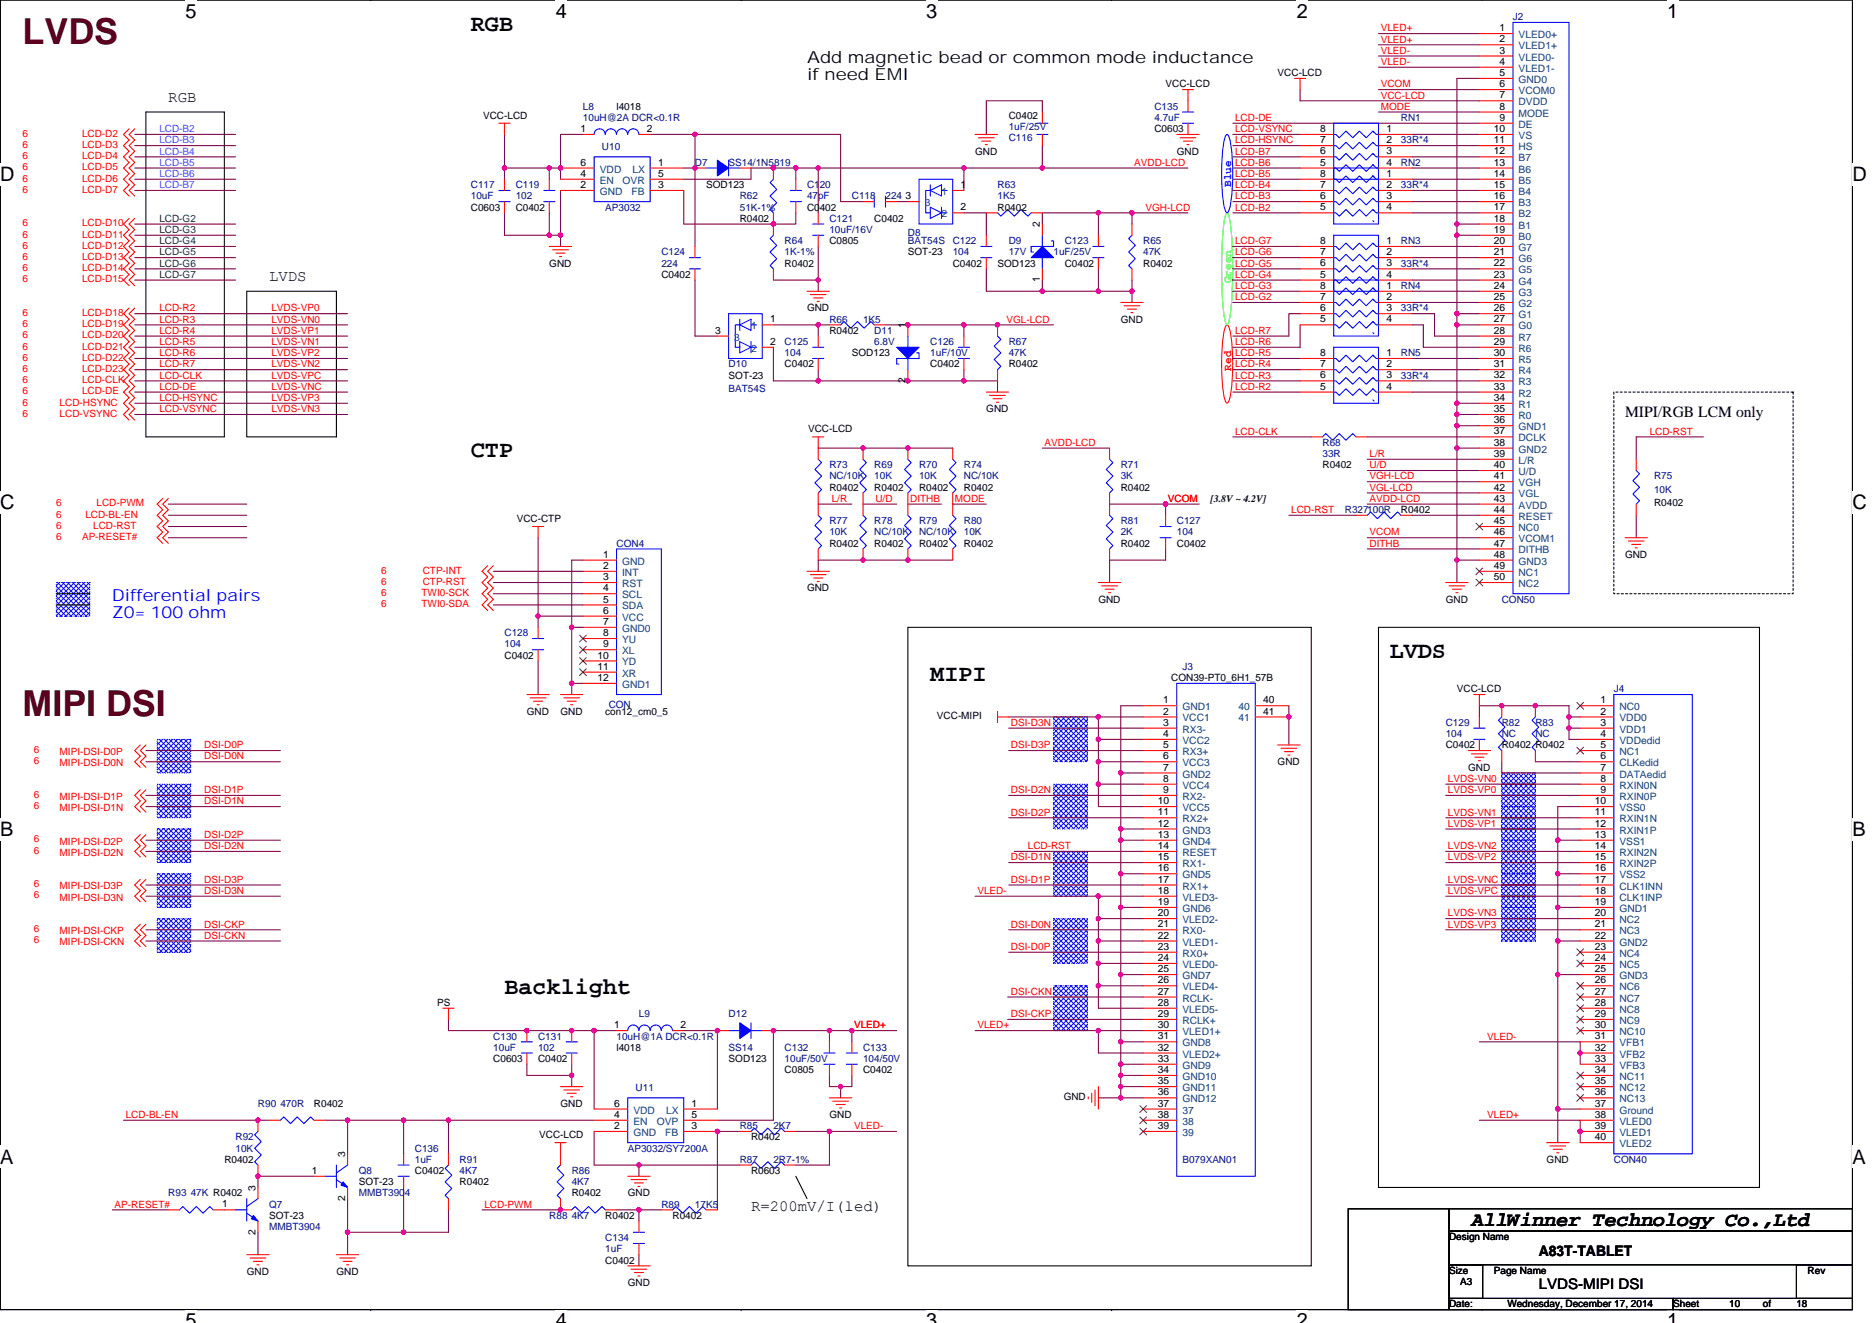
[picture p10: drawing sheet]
<svg xmlns="http://www.w3.org/2000/svg" width="297mm" height="210mm" viewBox="0 0 297 210" stroke-linecap="round" stroke-linejoin="round" font-family="sans-serif">
<defs><g id="words">
<g font-size="5.7" fill="#400000">
<text x="3.6" y="6.9">LVDS</text>
<text x="3.6" y="113.6">MIPI DSI</text>
</g>
<g font-size="3.7">
<text x="74.7" y="4.9">RGB</text>
<text x="74.7" y="72.5">CTP</text>
<text x="220.5" y="104.5">LVDS</text>
<text x="147.6" y="108">MIPI</text>
<text x="80" y="157.8">Backlight</text>
</g>
<g font-size="3.2">
<text x="29.4" y="2.8">5</text>
<text x="88.2" y="2.8">4</text>
<text x="147" y="2.8">3</text>
<text x="205.8" y="2.8">2</text>
<text x="264.5" y="2.8">1</text>
<text x="0" y="28.8">D</text>
<text x="293.9" y="28.8">D</text>
<text x="0" y="80.8">C</text>
<text x="293.9" y="80.8">C</text>
<text x="0" y="132.7">B</text>
<text x="293.9" y="132.7">B</text>
<text x="0" y="184.7">A</text>
<text x="293.9" y="184.7">A</text>
<text x="233.5" y="194.6">AllWinner Technology Co.,Ltd</text>
<text x="29.4" y="210.7">5</text>
<text x="88.2" y="210.7">4</text>
<text x="147" y="210.7">3</text>
<text x="205.8" y="210.7">2</text>
<text x="264.5" y="210.7">1</text>
</g>
<g font-size="2.6">
<text x="128.1" y="10">Add magnetic bead or common mode inductance</text>
<text x="128.1" y="12.7">if need EMI</text>
</g>
<g font-size="2.6" fill="#00f">
<text x="17.8" y="95.4">Differential pairs</text>
<text x="17.8" y="98">Z0= 100 ohm</text>
</g>
<g font-size="2.5">
<text x="26.7" y="16.2">RGB</text>
<text x="42.7" y="44.6">LVDS</text>
<text x="257.8" y="66.2">MIPI/RGB LCM only</text>
<text x="119.2" y="192.2">R=200mV/I(led)</text>
</g>
<g font-size="2.3">
<text x="244.2" y="199.3">A83T-TABLET</text>
<text x="244.2" y="204.6">LVDS-MIPI DSI</text>
</g>
<text font-size="1.8" fill="#00f" x="195.3" y="29.7" transform="rotate(-90 195.3 29.7)">Blue</text>
<text font-size="1.8" fill="#0f0" x="195.3" y="45" transform="rotate(-90 195.3 45)">Green</text>
<text font-size="1.8" fill="#f00" x="195.3" y="58.8" transform="rotate(-90 195.3 58.8)">Red</text>
<g font-size="1.6" fill="#f00">
<text x="219.1" y="5">VLED+</text>
<text x="219.1" y="8.5">VLED-</text>
<text x="219.1" y="10.3">VLED-</text>
<text x="219.1" y="6.8">VLED+</text>
<text x="219.1" y="13.9">VCOM</text>
<text x="219.1" y="15.6">VCC-LCD</text>
<text x="219.1" y="17.4">MODE</text>
<text x="3.6" y="21.7">6</text>
<text x="3.6" y="23.5">6</text>
<text x="13" y="21.7">LCD-D2</text>
<text x="13" y="23.5">LCD-D3</text>
<text x="196" y="19.2">LCD-DE</text>
<text x="196" y="21">LCD-VSYNC</text>
<text x="196" y="22.8">LCD-HSYNC</text>
<text x="3.6" y="25.3">6</text>
<text x="3.6" y="27">6</text>
<text x="3.6" y="28.8">6</text>
<text x="13" y="25.3">LCD-D4</text>
<text x="13" y="27">LCD-D5</text>
<text x="13" y="28.8">LCD-D6</text>
<text x="180" y="26.3">AVDD-LCD</text>
<text x="196" y="26.3">LCD-B6</text>
<text x="196" y="28.1">LCD-B5</text>
<text x="196" y="24.5">LCD-B7</text>
<text x="196" y="29.9">LCD-B4</text>
<text x="3.6" y="30.6">6</text>
<text x="3.6" y="35.9">6</text>
<text x="13" y="30.6">LCD-D7</text>
<text x="13" y="35.9">LCD-D10</text>
<text x="181.8" y="33.4">VGH-LCD</text>
<text x="196" y="31.6">LCD-B3</text>
<text x="196" y="33.4">LCD-B2</text>
<text x="3.6" y="37.7">6</text>
<text x="3.6" y="39.5">6</text>
<text x="3.6" y="41.3">6</text>
<text x="13" y="37.7">LCD-D11</text>
<text x="13" y="39.5">LCD-D12</text>
<text x="13" y="41.3">LCD-D13</text>
<text x="196" y="40.5">LCD-G6</text>
<text x="196" y="38.8">LCD-G7</text>
<text x="3.6" y="43">6</text>
<text x="3.6" y="44.8">6</text>
<text x="13" y="43">LCD-D14</text>
<text x="13" y="44.8">LCD-D15</text>
<text x="196" y="42.3">LCD-G5</text>
<text x="196" y="44.1">LCD-G4</text>
<text x="196" y="45.9">LCD-G3</text>
<text x="196" y="47.6">LCD-G2</text>
<text x="3.6" y="50.1">6</text>
<text x="3.6" y="51.9">6</text>
<text x="3.6" y="53.7">6</text>
<text x="13" y="50.1">LCD-D18</text>
<text x="13" y="51.9">LCD-D19</text>
<text x="13" y="53.7">LCD-D20</text>
<text x="25.3" y="53">LCD-R4</text>
<text x="25.3" y="51.2">LCD-R3</text>
<text x="25.3" y="49.4">LCD-R2</text>
<text x="43.1" y="53">LVDS-VP1</text>
<text x="43.1" y="51.2">LVDS-VN0</text>
<text x="43.1" y="49.4">LVDS-VP0</text>
<text x="159.7" y="51.2">VGL-LCD</text>
<text x="196" y="53">LCD-R7</text>
<text x="3.6" y="55.5">6</text>
<text x="3.6" y="57.3">6</text>
<text x="3.6" y="59">6</text>
<text x="13" y="55.5">LCD-D21</text>
<text x="13" y="57.3">LCD-D22</text>
<text x="13" y="59">LCD-D23</text>
<text x="25.3" y="58.3">LCD-R7</text>
<text x="25.3" y="56.5">LCD-R6</text>
<text x="25.3" y="54.8">LCD-R5</text>
<text x="43.1" y="58.3">LVDS-VN2</text>
<text x="43.1" y="56.5">LVDS-VP2</text>
<text x="43.1" y="54.8">LVDS-VN1</text>
<text x="196" y="54.8">LCD-R6</text>
<text x="196" y="56.5">LCD-R5</text>
<text x="196" y="58.3">LCD-R4</text>
<text x="3.6" y="64.4">6</text>
<text x="3.6" y="60.8">6</text>
<text x="3.6" y="62.6">6</text>
<text x="9.5" y="64.4">LCD-HSYNC</text>
<text x="13" y="60.8">LCD-CLK</text>
<text x="13" y="62.6">LCD-DE</text>
<text x="25.3" y="65.4">LCD-VSYNC</text>
<text x="25.3" y="61.9">LCD-DE</text>
<text x="25.3" y="60.1">LCD-CLK</text>
<text x="25.3" y="63.6">LCD-HSYNC</text>
<text x="43.1" y="63.6">LVDS-VP3</text>
<text x="43.1" y="65.4">LVDS-VN3</text>
<text x="43.1" y="60.1">LVDS-VPC</text>
<text x="43.1" y="61.9">LVDS-VNC</text>
<text x="196" y="60.1">LCD-R3</text>
<text x="196" y="61.9">LCD-R2</text>
<text x="3.6" y="66.1">6</text>
<text x="9.5" y="66.1">LCD-VSYNC</text>
<text x="165.8" y="70.8">AVDD-LCD</text>
<text x="196" y="69">LCD-CLK</text>
<text x="261.8" y="69">LCD-RST</text>
<text x="217.3" y="72.5">L/R</text>
<text x="217.3" y="74.3">U/D</text>
<text x="217.3" y="76.1">VGH-LCD</text>
<text x="217.3" y="77.9">VGL-LCD</text>
<text x="8.9" y="82.1">6</text>
<text x="8.9" y="83.9">6</text>
<text x="8.9" y="80.4">6</text>
<text x="13.5" y="82.1">LCD-BL-EN</text>
<text x="14.8" y="83.9">LCD-RST</text>
<text x="15.3" y="80.4">LCD-PWM</text>
<text x="132" y="79.7">L/R</text>
<text x="138.9" y="79.7">U/D</text>
<text x="144.4" y="79.7">DITHB</text>
<text x="151.5" y="79.7">MODE</text>
<text x="185.3" y="79.7">VCOM</text>
<text x="204.9" y="81.4">LCD-RST</text>
<text x="217.3" y="79.7">AVDD-LCD</text>
<text x="8.9" y="85.7">6</text>
<text x="13" y="85.7">AP-RESET#</text>
<text x="217.3" y="85">VCOM</text>
<text x="217.3" y="86.8">DITHB</text>
<text x="60.5" y="91">6</text>
<text x="60.5" y="92.8">6</text>
<text x="60.5" y="94.6">6</text>
<text x="66.9" y="94.6">TWI0-SCK</text>
<text x="67.1" y="91">CTP-INT</text>
<text x="67.1" y="92.8">CTP-RST</text>
<text x="60.5" y="96.4">6</text>
<text x="66.9" y="96.4">TWI0-SDA</text>
<text x="5.4" y="119.5">6</text>
<text x="9.5" y="119.8">MIPI-DSI-D0P</text>
<text x="32.4" y="118.8">DSI-D0P</text>
<text x="160.4" y="115.2">DSI-D3N</text>
<text x="160.4" y="118.8">DSI-D3P</text>
<text x="5.4" y="121.3">6</text>
<text x="9.5" y="121.6">MIPI-DSI-D0N</text>
<text x="32.4" y="120.5">DSI-D0N</text>
<text x="32.4" y="125.9">DSI-D1P</text>
<text x="160.4" y="125.9">DSI-D2N</text>
<text x="229.8" y="125.9">LVDS-VP0</text>
<text x="229.8" y="124.1">LVDS-VN0</text>
<text x="5.4" y="128.4">6</text>
<text x="5.4" y="126.6">6</text>
<text x="9.5" y="128.7">MIPI-DSI-D1N</text>
<text x="9.5" y="126.9">MIPI-DSI-D1P</text>
<text x="32.4" y="127.7">DSI-D1N</text>
<text x="160.4" y="129.4">DSI-D2P</text>
<text x="229.8" y="129.4">LVDS-VN1</text>
<text x="229.8" y="131.2">LVDS-VP1</text>
<text x="5.4" y="135.5">6</text>
<text x="5.4" y="133.7">6</text>
<text x="9.5" y="135.8">MIPI-DSI-D2N</text>
<text x="9.5" y="134">MIPI-DSI-D2P</text>
<text x="32.4" y="133">DSI-D2P</text>
<text x="32.4" y="134.8">DSI-D2N</text>
<text x="160.4" y="136.5">DSI-D1N</text>
<text x="163.1" y="134.8">LCD-RST</text>
<text x="229.8" y="134.8">LVDS-VN2</text>
<text x="229.8" y="136.5">LVDS-VP2</text>
<text x="5.4" y="142.6">6</text>
<text x="5.4" y="140.8">6</text>
<text x="9.5" y="142.9">MIPI-DSI-D3N</text>
<text x="9.5" y="141.2">MIPI-DSI-D3P</text>
<text x="32.4" y="140.1">DSI-D3P</text>
<text x="32.4" y="141.9">DSI-D3N</text>
<text x="155.1" y="141.9">VLED-</text>
<text x="160.4" y="140.1">DSI-D1P</text>
<text x="229.8" y="141.9">LVDS-VPC</text>
<text x="229.8" y="140.1">LVDS-VNC</text>
<text x="5.4" y="147.9">6</text>
<text x="5.4" y="149.7">6</text>
<text x="9.5" y="148.3">MIPI-DSI-CKP</text>
<text x="32.4" y="149">DSI-CKN</text>
<text x="32.4" y="147.2">DSI-CKP</text>
<text x="160.4" y="147.2">DSI-D0N</text>
<text x="229.8" y="145.4">LVDS-VN3</text>
<text x="229.8" y="147.2">LVDS-VP3</text>
<text x="9.5" y="150.1">MIPI-DSI-CKN</text>
<text x="160.4" y="150.8">DSI-D0P</text>
<text x="160.4" y="157.9">DSI-CKN</text>
<text x="160.4" y="161.4">DSI-CKP</text>
<text x="135.5" y="163.2">VLED+</text>
<text x="155.1" y="163.2">VLED+</text>
<text x="236" y="165">VLED-</text>
<text x="20" y="177.4">LCD-BL-EN</text>
<text x="135.5" y="179.2">VLED-</text>
<text x="236" y="177.4">VLED+</text>
<text x="18.2" y="191.7">AP-RESET#</text>
<text x="76.9" y="191.7">LCD-PWM</text>
</g>
<g font-size="1.6">
<text x="237.9" y="5">1</text>
<text x="237.9" y="6.7">2</text>
<text x="237.9" y="8.5">3</text>
<text x="237.9" y="10.3">4</text>
<text x="97.8" y="17.4">l4018</text>
<text x="185" y="13.9">VCC-LCD</text>
<text x="202.7" y="12.1">VCC-LCD</text>
<text x="237.9" y="12.1">5</text>
<text x="237.9" y="13.8">6</text>
<text x="237.9" y="15.6">7</text>
<text x="237.9" y="17.4">8</text>
<text x="76.7" y="18.8">VCC-LCD</text>
<text x="92.1" y="21">1</text>
<text x="102.6" y="21">2</text>
<text x="160.1" y="18.8">C0402</text>
<text x="183.2" y="21">C0603</text>
<text x="209.5" y="21">8</text>
<text x="209.5" y="22.7">7</text>
<text x="220" y="21">1</text>
<text x="220" y="22.7">2</text>
<text x="237" y="21">10</text>
<text x="237" y="22.7">11</text>
<text x="237.9" y="19.2">9</text>
<text x="92.1" y="26.3">6</text>
<text x="92.1" y="28.1">4</text>
<text x="92.1" y="29.8">2</text>
<text x="104.4" y="28.1">5</text>
<text x="104.4" y="29.8">3</text>
<text x="104.4" y="26.3">1</text>
<text x="112.1" y="29.9">SOD123</text>
<text x="152.4" y="29.8">1</text>
<text x="154.7" y="24.5">GND</text>
<text x="186.7" y="24.5">GND</text>
<text x="209.5" y="28.1">8</text>
<text x="209.5" y="29.8">7</text>
<text x="209.5" y="24.5">6</text>
<text x="209.5" y="26.3">5</text>
<text x="220" y="28.1">1</text>
<text x="220" y="29.8">2</text>
<text x="220" y="24.5">3</text>
<text x="220" y="26.3">4</text>
<text x="237" y="24.5">12</text>
<text x="237" y="26.3">13</text>
<text x="237" y="28.1">14</text>
<text x="237" y="29.8">15</text>
<text x="74.7" y="33.4">C0603</text>
<text x="81.8" y="33.4">C0402</text>
<text x="117.4" y="35.2">R0402</text>
<text x="128.1" y="33.4">C0402</text>
<text x="138.7" y="35.2">C0402</text>
<text x="143.7" y="31.6">3</text>
<text x="152.4" y="33.4">2</text>
<text x="158.3" y="33.4">R0402</text>
<text x="209.5" y="31.6">6</text>
<text x="209.5" y="33.4">5</text>
<text x="220" y="31.6">3</text>
<text x="220" y="33.4">4</text>
<text x="237" y="31.6">16</text>
<text x="237" y="33.4">17</text>
<text x="237" y="35.2">18</text>
<text x="131.6" y="38.8">C0805</text>
<text x="144.1" y="40.5">SOT-23</text>
<text x="165" y="36.1" transform="rotate(-90 165 36.1)">2</text>
<text x="209.5" y="38.7">8</text>
<text x="209.5" y="40.5">7</text>
<text x="220" y="38.7">1</text>
<text x="220" y="40.5">2</text>
<text x="237" y="37">19</text>
<text x="237" y="38.7">20</text>
<text x="237" y="40.5">21</text>
<text x="87.2" y="42.3">GND</text>
<text x="104.9" y="44.1">C0402</text>
<text x="124.5" y="42.3">R0402</text>
<text x="151.2" y="42.3">C0402</text>
<text x="158.3" y="42.3">SOD123</text>
<text x="165" y="44.8" transform="rotate(-90 165 44.8)">1</text>
<text x="168.9" y="42.3">C0402</text>
<text x="181.4" y="42.3">R0402</text>
<text x="209.5" y="42.3">6</text>
<text x="209.5" y="44.1">5</text>
<text x="209.5" y="45.8">8</text>
<text x="209.5" y="47.6">7</text>
<text x="220" y="42.3">3</text>
<text x="220" y="44.1">4</text>
<text x="220" y="45.8">1</text>
<text x="220" y="47.6">2</text>
<text x="237" y="42.3">22</text>
<text x="237" y="44.1">23</text>
<text x="237" y="45.8">24</text>
<text x="237" y="47.6">25</text>
<text x="113.5" y="53">3</text>
<text x="122.2" y="51.2">1</text>
<text x="128.1" y="49.4">GND</text>
<text x="131.6" y="53">R0402</text>
<text x="143.7" y="52.1" transform="rotate(-90 143.7 52.1)">1</text>
<text x="177.8" y="51.2">GND</text>
<text x="209.5" y="49.4">6</text>
<text x="209.5" y="51.2">5</text>
<text x="220" y="49.4">3</text>
<text x="220" y="51.2">4</text>
<text x="237" y="49.4">26</text>
<text x="237" y="51.2">27</text>
<text x="237" y="53">28</text>
<text x="122.2" y="54.7">2</text>
<text x="124.5" y="58.3">C0402</text>
<text x="135.2" y="56.5">SOD123</text>
<text x="147.6" y="58.3">C0402</text>
<text x="160.1" y="58.3">R0402</text>
<text x="209.5" y="56.5">8</text>
<text x="209.5" y="58.3">7</text>
<text x="220" y="56.5">1</text>
<text x="220" y="58.3">2</text>
<text x="237" y="54.7">29</text>
<text x="237" y="56.5">30</text>
<text x="237" y="58.3">31</text>
<text x="115.6" y="60.1">SOT-23</text>
<text x="143.7" y="60.8" transform="rotate(-90 143.7 60.8)">2</text>
<text x="156.5" y="65.4">GND</text>
<text x="209.5" y="60.1">6</text>
<text x="209.5" y="61.8">5</text>
<text x="220" y="60.1">3</text>
<text x="220" y="61.8">4</text>
<text x="237" y="60.1">32</text>
<text x="237" y="61.8">33</text>
<text x="237" y="63.6">34</text>
<text x="237" y="65.4">35</text>
<text x="128.2" y="68.6">VCC-LCD</text>
<text x="237" y="67.2">36</text>
<text x="237" y="69">37</text>
<text x="237" y="70.7">38</text>
<text x="131.6" y="77.9">R0402</text>
<text x="138.7" y="77.9">R0402</text>
<text x="145.8" y="77.9">R0402</text>
<text x="152.9" y="77.9">R0402</text>
<text x="177.8" y="77.9">R0402</text>
<text x="209.8" y="74.3">R0402</text>
<text x="237" y="72.5">39</text>
<text x="237" y="74.3">40</text>
<text x="237" y="76.1">41</text>
<text x="237" y="77.9">42</text>
<text x="82" y="82.8">VCC-CTP</text>
<text x="192.1" y="79.7">[3.8V ~ 4.2V]</text>
<text x="222.3" y="81.4">R0402</text>
<text x="237" y="79.6">43</text>
<text x="237" y="81.4">44</text>
<text x="237" y="83.2">45</text>
<text x="262.5" y="80.4">R0402</text>
<text x="95.7" y="88.5">1</text>
<text x="131.6" y="86.8">R0402</text>
<text x="138.7" y="86.8">R0402</text>
<text x="145.8" y="86.8">R0402</text>
<text x="152.9" y="86.8">R0402</text>
<text x="177.8" y="86.8">R0402</text>
<text x="186.7" y="86.8">C0402</text>
<text x="237" y="85">46</text>
<text x="237" y="86.7">47</text>
<text x="237" y="88.5">48</text>
<text x="257.8" y="88.5">GND</text>
<text x="95.7" y="90.3">2</text>
<text x="95.7" y="92.1">3</text>
<text x="95.7" y="93.9">4</text>
<text x="95.7" y="95.6">5</text>
<text x="128.1" y="93.9">GND</text>
<text x="174.3" y="95.7">GND</text>
<text x="229.4" y="95.7">GND</text>
<text x="237" y="90.3">49</text>
<text x="237" y="92.1">50</text>
<text x="95.7" y="97.4">6</text>
<text x="95.7" y="99.2">7</text>
<text x="95.7" y="101">8</text>
<text x="80" y="104.5">C0402</text>
<text x="94.8" y="104.5">10</text>
<text x="94.8" y="106.3">11</text>
<text x="95.7" y="102.7">9</text>
<text x="83.6" y="113.4">GND</text>
<text x="88.9" y="113.4">GND</text>
<text x="94.8" y="108.1">12</text>
<text x="96.1" y="113.4">con12_cm0_5</text>
<text x="184.6" y="111.6">1</text>
<text x="184.6" y="113.4">2</text>
<text x="185.8" y="108.1">CON39-PT0_6H1_57B</text>
<text x="200.4" y="111.6">40</text>
<text x="200.4" y="113.4">41</text>
<text x="231.2" y="109.9">VCC-LCD</text>
<text x="253.9" y="111.6">1</text>
<text x="253.9" y="113.4">2</text>
<text x="148.7" y="114.2">VCC-MIPI</text>
<text x="184.6" y="115.2">3</text>
<text x="184.6" y="117">4</text>
<text x="184.6" y="118.7">5</text>
<text x="229.4" y="118.8">C0402</text>
<text x="238.3" y="118.8">R0402 R0402</text>
<text x="253.9" y="115.2">3</text>
<text x="253.9" y="117">4</text>
<text x="253.9" y="118.7">5</text>
<text x="184.6" y="120.5">6</text>
<text x="184.6" y="122.3">7</text>
<text x="184.6" y="124.1">8</text>
<text x="184.6" y="125.9">9</text>
<text x="202.7" y="121.4">GND</text>
<text x="233" y="122.3">GND</text>
<text x="253.9" y="120.5">6</text>
<text x="253.9" y="122.3">7</text>
<text x="253.9" y="124.1">8</text>
<text x="253.9" y="125.9">9</text>
<text x="183.7" y="127.6">10</text>
<text x="183.7" y="129.4">11</text>
<text x="183.7" y="131.2">12</text>
<text x="253" y="127.6">10</text>
<text x="253" y="129.4">11</text>
<text x="253" y="131.2">12</text>
<text x="183.7" y="133">13</text>
<text x="183.7" y="134.7">14</text>
<text x="183.7" y="136.5">15</text>
<text x="253" y="133">13</text>
<text x="253" y="134.7">14</text>
<text x="253" y="136.5">15</text>
<text x="183.7" y="138.3">16</text>
<text x="183.7" y="140.1">17</text>
<text x="183.7" y="141.9">18</text>
<text x="183.7" y="143.6">19</text>
<text x="253" y="138.3">16</text>
<text x="253" y="140.1">17</text>
<text x="253" y="141.9">18</text>
<text x="253" y="143.6">19</text>
<text x="183.7" y="145.4">20</text>
<text x="183.7" y="147.2">21</text>
<text x="183.7" y="149">22</text>
<text x="253" y="145.4">20</text>
<text x="253" y="147.2">21</text>
<text x="253" y="149">22</text>
<text x="183.7" y="150.7">23</text>
<text x="183.7" y="152.5">24</text>
<text x="183.7" y="154.3">25</text>
<text x="253" y="150.7">23</text>
<text x="253" y="152.5">24</text>
<text x="253" y="154.3">25</text>
<text x="69.4" y="159.7">PS</text>
<text x="183.7" y="156.1">26</text>
<text x="183.7" y="157.9">27</text>
<text x="183.7" y="159.6">28</text>
<text x="183.7" y="161.4">29</text>
<text x="253" y="156.1">26</text>
<text x="253" y="157.9">27</text>
<text x="253" y="159.6">28</text>
<text x="253" y="161.4">29</text>
<text x="97.5" y="163.2">1</text>
<text x="97.8" y="166.8">l4018</text>
<text x="108" y="163.2">2</text>
<text x="183.7" y="163.2">30</text>
<text x="183.7" y="165">31</text>
<text x="183.7" y="166.8">32</text>
<text x="253" y="163.2">30</text>
<text x="253" y="165">31</text>
<text x="253" y="166.8">32</text>
<text x="78.3" y="168.6">C0603</text>
<text x="85.4" y="168.6">C0402</text>
<text x="115.6" y="168.6">SOD123</text>
<text x="124.5" y="170.3">C0805</text>
<text x="136.9" y="170.3">C0402</text>
<text x="183.7" y="168.5">33</text>
<text x="183.7" y="170.3">34</text>
<text x="183.7" y="172.1">35</text>
<text x="183.7" y="173.9">36</text>
<text x="253" y="168.5">33</text>
<text x="253" y="170.3">34</text>
<text x="253" y="172.1">35</text>
<text x="253" y="173.9">36</text>
<text x="49.8" y="175.7">R0402</text>
<text x="88.9" y="175.7">GND</text>
<text x="97.5" y="175.6">6</text>
<text x="97.5" y="177.4">4</text>
<text x="97.5" y="179.2">2</text>
<text x="109.7" y="177.4">5</text>
<text x="109.7" y="179.2">3</text>
<text x="109.7" y="175.6">1</text>
<text x="131.6" y="177.4">GND</text>
<text x="168.8" y="174.6">GND</text>
<text x="183.7" y="175.6">37</text>
<text x="183.7" y="177.4">38</text>
<text x="183.7" y="179.2">39</text>
<text x="253" y="175.6">37</text>
<text x="253" y="177.4">38</text>
<text x="253" y="179.2">39</text>
<text x="35.6" y="184.6">R0402</text>
<text x="54.8" y="183.7" transform="rotate(-90 54.8 183.7)">3</text>
<text x="85.6" y="180.6">VCC-LCD</text>
<text x="119.2" y="181">R0402</text>
<text x="245.4" y="184.6">GND</text>
<text x="253" y="181">40</text>
<text x="35.2" y="191.6">1</text>
<text x="40.6" y="189" transform="rotate(-90 40.6 189)">3</text>
<text x="49.5" y="186.3">1</text>
<text x="54.8" y="190.6" transform="rotate(-90 54.8 190.6)">2</text>
<text x="56.9" y="188.1">SOT-23</text>
<text x="65.8" y="186.3">C0402</text>
<text x="72.9" y="188.1">R0402</text>
<text x="90.7" y="189.9">R0402</text>
<text x="99.6" y="189.9">GND</text>
<text x="119.2" y="186.3">R0603</text>
<text x="40.6" y="196" transform="rotate(-90 40.6 196)">2</text>
<text x="42.7" y="193.4">SOT-23</text>
<text x="96.1" y="193.4">R0402</text>
<text x="106.7" y="193.4">R0402</text>
<text x="229.9" y="196.8">Design Name</text>
<text x="39.2" y="202.3">GND</text>
<text x="53.4" y="202.3">GND</text>
<text x="96.1" y="200.6">C0402</text>
<text x="229.9" y="202.2">Size</text>
<text x="231.7" y="203.9">A3</text>
<text x="237" y="202.2">Page Name</text>
<text x="286.8" y="202.2">Rev</text>
<text x="99.6" y="204.1">GND</text>
<text x="229.9" y="207.5">Date:</text>
<text x="239.2" y="207.5">Wednesday, December 17, 2014</text>
<text x="265.5" y="207.5">Sheet</text>
<text x="274.4" y="207.5">10</text>
<text x="279.7" y="207.5">of</text>
<text x="285" y="207.5">18</text>
</g>
<g font-size="1.6" fill="#000080">
<text x="240.1" y="3.2">J2</text>
<text x="92.5" y="17.4">L8</text>
<text x="183.2" y="17.4">C135</text>
<text x="92.5" y="19.2">10uH@2A DCR&lt;0.1R</text>
<text x="95.5" y="23.8">U10</text>
<text x="160.1" y="22.4">C116</text>
<text x="160.1" y="20.6">1uF/25V</text>
<text x="183.2" y="19.2">4.7uF</text>
<text x="222.3" y="22.8">33R*4</text>
<text x="222.3" y="19.2">RN1</text>
<text x="74.7" y="29.9">C117</text>
<text x="81.8" y="29.9">C119</text>
<text x="110.3" y="26.3">D7</text>
<text x="115.6" y="26.3">SS14/1N5819</text>
<text x="128.1" y="29.9">C120</text>
<text x="158.3" y="29.9">R63</text>
<text x="222.3" y="29.9">33R*4</text>
<text x="222.3" y="26.3">RN2</text>
<text x="74.7" y="31.6">10uF</text>
<text x="81.8" y="31.6">102</text>
<text x="96.1" y="33.4">AP3032</text>
<text x="117.4" y="31.6">R62</text>
<text x="117.4" y="33.4">51K-1%</text>
<text x="128.1" y="31.6">47pF</text>
<text x="131.6" y="35.2">C121</text>
<text x="135.2" y="31.6">C118</text>
<text x="140.5" y="31.6">224</text>
<text x="158.3" y="31.6">1K5</text>
<text x="104.9" y="40.5">C124</text>
<text x="124.5" y="38.8">R64</text>
<text x="124.5" y="40.5">1K-1%</text>
<text x="131.6" y="37">10uF/16V</text>
<text x="144.1" y="37.5">D8</text>
<text x="144.1" y="38.8">BAT54S</text>
<text x="151.2" y="38.8">C122</text>
<text x="151.2" y="40.5">104</text>
<text x="160.1" y="38.8">D9</text>
<text x="160.1" y="40.5">17V</text>
<text x="167.2" y="40.5">1uF/25V</text>
<text x="168.9" y="38.8">C123</text>
<text x="181.4" y="38.8">R65</text>
<text x="181.4" y="40.5">47K</text>
<text x="222.3" y="38.8">RN3</text>
<text x="104.9" y="42.3">224</text>
<text x="222.3" y="42.3">33R*4</text>
<text x="222.3" y="45.9">RN4</text>
<text x="131.6" y="51.2">R66</text>
<text x="136.9" y="51.2">1K5</text>
<text x="138.7" y="53">D11</text>
<text x="222.3" y="49.4">33R*4</text>
<text x="115.6" y="58.3">D10</text>
<text x="124.5" y="54.8">C125</text>
<text x="124.5" y="56.5">104</text>
<text x="138.7" y="54.8">6.8V</text>
<text x="147.6" y="54.8">C126</text>
<text x="147.6" y="56.5">1uF/10V</text>
<text x="160.1" y="54.8">R67</text>
<text x="160.1" y="56.5">47K</text>
<text x="222.3" y="56.5">RN5</text>
<text x="115.6" y="62.2">BAT54S</text>
<text x="222.3" y="60.1">33R*4</text>
<text x="209.8" y="70.8">R68</text>
<text x="131.6" y="74.3">R73</text>
<text x="131.6" y="76.1">NC/10K</text>
<text x="138.7" y="74.3">R69</text>
<text x="138.7" y="76.1">10K</text>
<text x="145.8" y="74.3">R70</text>
<text x="145.8" y="76.1">10K</text>
<text x="152.9" y="74.3">R74</text>
<text x="152.9" y="76.1">NC/10K</text>
<text x="177.8" y="74.3">R71</text>
<text x="177.8" y="76.1">3K</text>
<text x="209.8" y="72.5">33R</text>
<text x="262.5" y="76.1">R75</text>
<text x="131.6" y="83.2">R77</text>
<text x="138.7" y="83.2">R78</text>
<text x="145.8" y="83.2">R79</text>
<text x="152.9" y="83.2">R80</text>
<text x="177.8" y="83.2">R81</text>
<text x="186.7" y="83.2">C127</text>
<text x="213.4" y="81.4">R327100R</text>
<text x="262.5" y="78.2">10K</text>
<text x="97.8" y="86.8">CON4</text>
<text x="131.6" y="85">10K</text>
<text x="138.7" y="85">NC/10K</text>
<text x="145.8" y="85">NC/10K</text>
<text x="152.9" y="85">10K</text>
<text x="177.8" y="85">2K</text>
<text x="186.7" y="85">104</text>
<text x="238.3" y="95.7">CON50</text>
<text x="80" y="101">C128</text>
<text x="80" y="102.8">104</text>
<text x="187.6" y="106.3">J3</text>
<text x="96.6" y="112.4">CON</text>
<text x="256.1" y="109.9">J4</text>
<text x="229.4" y="115.2">C129</text>
<text x="229.4" y="117">104</text>
<text x="238.3" y="115.2">R82</text>
<text x="238.3" y="117">NC</text>
<text x="243.6" y="115.2">R83</text>
<text x="243.6" y="117">NC</text>
<text x="101.4" y="161.4">L9</text>
<text x="115.6" y="161.4">D12</text>
<text x="78.3" y="165">C130</text>
<text x="78.3" y="166.8">10uF</text>
<text x="85.4" y="165">C131</text>
<text x="85.4" y="166.8">102</text>
<text x="97.8" y="165">10uH@1A DCR&lt;0.1R</text>
<text x="115.6" y="166.8">SS14</text>
<text x="124.5" y="166.8">C132</text>
<text x="136.9" y="166.8">C133</text>
<text x="100.9" y="173.2">U11</text>
<text x="124.5" y="168.6">10uF/50V</text>
<text x="136.9" y="168.6">104/50V</text>
<text x="40.9" y="175.7">R90 470R</text>
<text x="117.4" y="179.2">R85</text>
<text x="122.7" y="179.2">2K7</text>
<text x="37.4" y="181">R92</text>
<text x="37.4" y="182.8">10K</text>
<text x="65.8" y="182.8">C136</text>
<text x="65.8" y="184.6">1uF</text>
<text x="72.9" y="184.6">R91</text>
<text x="99.6" y="182.8">AP3032/SY7200A</text>
<text x="117.4" y="184.6">R87</text>
<text x="122.7" y="184.6">2R7-1%</text>
<text x="187.6" y="184.6">B079XAN01</text>
<text x="256.1" y="184.6">CON40</text>
<text x="26.7" y="189.9">R93 47K R0402</text>
<text x="42.7" y="191.7">Q7</text>
<text x="56.9" y="186.3">Q8</text>
<text x="56.9" y="189.9">MMBT3904</text>
<text x="72.9" y="186.3">4K7</text>
<text x="90.7" y="186.3">R86</text>
<text x="90.7" y="188.1">4K7</text>
<text x="104.9" y="191.7">R89</text>
<text x="110.3" y="191.7">17K5</text>
<text x="42.7" y="195.2">MMBT3904</text>
<text x="87.2" y="193.4">R88 4K7</text>
<text x="96.1" y="197">C134</text>
<text x="96.1" y="198.8">1uF</text>
</g>
<g font-size="1.6" fill="#004080">
<text x="241" y="6.1">VLED0+</text>
<text x="241" y="7.8">VLED1+</text>
<text x="241" y="9.6">VLED0-</text>
<text x="241" y="11.4">VLED1-</text>
<text x="241" y="13.2">GND0</text>
<text x="241" y="14.9">VCOM0</text>
<text x="241" y="16.7">DVDD</text>
<text x="241" y="18.5">MODE</text>
<text x="241" y="20.3">DE</text>
<text x="241" y="22.1">VS</text>
<text x="241" y="23.8">HS</text>
<text x="95.2" y="27.4">VDD</text>
<text x="95.2" y="29.2">EN</text>
<text x="98.8" y="29.2">OVR</text>
<text x="100.3" y="27.4">LX</text>
<text x="241" y="25.6">B7</text>
<text x="241" y="27.4">B6</text>
<text x="241" y="29.2">B5</text>
<text x="95.2" y="30.9">GND</text>
<text x="100.2" y="30.9">FB</text>
<text x="146.7" y="32.7">3</text>
<text x="149.4" y="30.9">1</text>
<text x="149.4" y="34.5">2</text>
<text x="241" y="30.9">B4</text>
<text x="241" y="32.7">B3</text>
<text x="241" y="34.5">B2</text>
<text x="241" y="36.3">B1</text>
<text x="241" y="38.1">B0</text>
<text x="241" y="39.8">G7</text>
<text x="241" y="41.6">G6</text>
<text x="241" y="43.4">G5</text>
<text x="241" y="45.2">G4</text>
<text x="241" y="46.9">G3</text>
<text x="119.2" y="52.3">1</text>
<text x="241" y="48.7">G2</text>
<text x="241" y="50.5">G1</text>
<text x="241" y="52.3">G0</text>
<text x="116.5" y="54.1">3</text>
<text x="119.2" y="55.8">2</text>
<text x="241" y="54.1">R7</text>
<text x="241" y="55.8">R6</text>
<text x="241" y="57.6">R5</text>
<text x="241" y="59.4">R4</text>
<text x="241" y="61.2">R3</text>
<text x="241" y="62.9">R2</text>
<text x="241" y="64.7">R1</text>
<text x="241" y="66.5">R0</text>
<text x="241" y="68.3">GND1</text>
<text x="241" y="70.1">DCLK</text>
<text x="241" y="71.8">GND2</text>
<text x="241" y="73.6">L/R</text>
<text x="241" y="75.4">U/D</text>
<text x="241" y="77.2">VGH</text>
<text x="241" y="79">VGL</text>
<text x="241" y="80.7">AVDD</text>
<text x="241" y="82.5">RESET</text>
<text x="98.7" y="89.6">GND</text>
<text x="241" y="84.3">NC0</text>
<text x="241" y="86.1">VCOM1</text>
<text x="241" y="87.8">DITHB</text>
<text x="241" y="89.6">GND3</text>
<text x="98.7" y="91.4">INT</text>
<text x="98.7" y="93.2">RST</text>
<text x="98.7" y="95">SCL</text>
<text x="241" y="91.4">NC1</text>
<text x="241" y="93.2">NC2</text>
<text x="98.7" y="96.7">SDA</text>
<text x="98.7" y="98.5">VCC</text>
<text x="98.7" y="100.3">GND0</text>
<text x="98.7" y="103.8">XL</text>
<text x="98.7" y="105.6">YD</text>
<text x="98.7" y="107.4">XR</text>
<text x="98.7" y="102.1">YU</text>
<text x="98.7" y="109.2">GND1</text>
<text x="187.6" y="112.7">GND1</text>
<text x="196.5" y="112.7">40</text>
<text x="257" y="112.7">NC0</text>
<text x="187.6" y="114.5">VCC1</text>
<text x="187.6" y="116.3">RX3-</text>
<text x="187.6" y="118.1">VCC2</text>
<text x="187.6" y="119.8">RX3+</text>
<text x="196.5" y="114.5">41</text>
<text x="257" y="114.5">VDD0</text>
<text x="257" y="116.3">VDD1</text>
<text x="257" y="118.1">VDDedid</text>
<text x="257" y="119.8">NC1</text>
<text x="187.6" y="121.6">VCC3</text>
<text x="187.6" y="123.4">GND2</text>
<text x="187.6" y="125.2">VCC4</text>
<text x="257" y="121.6">CLKedid</text>
<text x="257" y="123.4">DATAedid</text>
<text x="257" y="125.2">RXIN0N</text>
<text x="187.6" y="127">RX2-</text>
<text x="187.6" y="128.7">VCC5</text>
<text x="187.6" y="130.5">RX2+</text>
<text x="257" y="127">RXIN0P</text>
<text x="257" y="128.7">VSS0</text>
<text x="257" y="130.5">RXIN1N</text>
<text x="187.6" y="132.3">GND3</text>
<text x="187.6" y="134.1">GND4</text>
<text x="187.6" y="135.8">RESET</text>
<text x="187.6" y="137.6">RX1-</text>
<text x="257" y="132.3">RXIN1P</text>
<text x="257" y="134.1">VSS1</text>
<text x="257" y="135.8">RXIN2N</text>
<text x="257" y="137.6">RXIN2P</text>
<text x="187.6" y="139.4">GND5</text>
<text x="187.6" y="141.2">RX1+</text>
<text x="187.6" y="143">VLED3-</text>
<text x="257" y="139.4">VSS2</text>
<text x="257" y="141.2">CLK1INN</text>
<text x="257" y="143">CLK1INP</text>
<text x="187.6" y="144.7">GND6</text>
<text x="187.6" y="146.5">VLED2-</text>
<text x="187.6" y="148.3">RX0-</text>
<text x="257" y="144.7">GND1</text>
<text x="257" y="146.5">NC2</text>
<text x="257" y="148.3">NC3</text>
<text x="187.6" y="150.1">VLED1-</text>
<text x="187.6" y="151.8">RX0+</text>
<text x="187.6" y="153.6">VLED0-</text>
<text x="187.6" y="155.4">GND7</text>
<text x="257" y="150.1">GND2</text>
<text x="257" y="151.8">NC4</text>
<text x="257" y="153.6">NC5</text>
<text x="257" y="155.4">GND3</text>
<text x="187.6" y="157.2">VLED4-</text>
<text x="187.6" y="159">RCLK-</text>
<text x="187.6" y="160.7">VLED5-</text>
<text x="257" y="157.2">NC6</text>
<text x="257" y="159">NC7</text>
<text x="257" y="160.7">NC8</text>
<text x="187.6" y="162.5">RCLK+</text>
<text x="187.6" y="164.3">VLED1+</text>
<text x="187.6" y="166.1">GND8</text>
<text x="187.6" y="167.9">VLED2+</text>
<text x="257" y="162.5">NC9</text>
<text x="257" y="164.3">NC10</text>
<text x="257" y="166.1">VFB1</text>
<text x="257" y="167.9">VFB2</text>
<text x="187.6" y="169.6">GND9</text>
<text x="187.6" y="171.4">GND10</text>
<text x="187.6" y="173.2">GND11</text>
<text x="257" y="169.6">VFB3</text>
<text x="257" y="171.4">NC11</text>
<text x="257" y="173.2">NC12</text>
<text x="100.5" y="176.7">VDD</text>
<text x="100.5" y="178.5">EN</text>
<text x="104.2" y="178.5">OVP</text>
<text x="105.7" y="176.7">LX</text>
<text x="187.6" y="175">GND12</text>
<text x="187.6" y="176.7">37</text>
<text x="187.6" y="178.5">38</text>
<text x="257" y="175">NC13</text>
<text x="257" y="176.7">Ground</text>
<text x="257" y="178.5">VLED0</text>
<text x="100.5" y="180.3">GND</text>
<text x="105.6" y="180.3">FB</text>
<text x="187.6" y="180.3">39</text>
<text x="257" y="180.3">VLED1</text>
<text x="257" y="182.1">VLED2</text>
</g>
<g font-size="1.6" fill="#8000ff">
<text x="25.3" y="21">LCD-B2</text>
<text x="25.3" y="22.8">LCD-B3</text>
<text x="25.3" y="28.1">LCD-B6</text>
<text x="25.3" y="26.3">LCD-B5</text>
<text x="25.3" y="24.5">LCD-B4</text>
<text x="25.3" y="29.9">LCD-B7</text>
</g>
<g font-size="1.6" fill="#008000">
<text x="25.3" y="35.2">LCD-G2</text>
<text x="25.3" y="40.5">LCD-G5</text>
<text x="25.3" y="38.8">LCD-G4</text>
<text x="25.3" y="37">LCD-G3</text>
<text x="25.3" y="44.1">LCD-G7</text>
<text x="25.3" y="42.3">LCD-G6</text>
</g>
</g></defs>
<path d="M0 0h293.9v207.9h-293.9z" fill="none" stroke="#000" stroke-width=".17"/>
<g fill="#fff">
<path d="M29.4 0h1.8v3.5h-1.8z"/>
<path d="M29.4 207.9h1.8v2h-1.8z"/>
</g>
<path d="M58.8 0h.1M58.8 207.9h.1" fill="none" stroke="#000" stroke-width=".17"/>
<g fill="#fff">
<path d="M88.2 0h1.8v3.5h-1.8z"/>
<path d="M88.2 207.9h1.8v2h-1.8z"/>
</g>
<path d="M117.6 0h.1M117.6 207.9h.1" fill="none" stroke="#000" stroke-width=".17"/>
<g fill="#fff">
<path d="M147 0h1.7v3.5h-1.7z"/>
<path d="M147 207.9h1.7v2h-1.7z"/>
</g>
<path d="M176.4 0h.1M176.4 207.9h.1" fill="none" stroke="#000" stroke-width=".17"/>
<g fill="#fff">
<path d="M205.8 0h1.7v3.5h-1.7z"/>
<path d="M205.8 207.9h1.7v2h-1.7z"/>
</g>
<path d="M235.2 0h.1M235.2 207.9h.1" fill="none" stroke="#000" stroke-width=".17"/>
<g fill="#fff">
<path d="M264.5 0h1.8v3.5h-1.8z"/>
<path d="M264.5 207.9h1.8v2h-1.8z"/>
<path d="M0 26h2.3v3.5h-2.3z"/>
<path d="M293.9 26h2.3v3.5h-2.3z"/>
<path d="M0 77.9h2.3v3.5h-2.3z"/>
<path d="M293.9 77.9h2.3v3.5h-2.3z"/>
</g>
<path d="M0 52h.1M293.9 52h.1" fill="none" stroke="#000" stroke-width=".17"/>
<g fill="#fff">
<path d="M0 129.9h2.1v3.5h-2.1z"/>
<path d="M293.9 129.9h2.1v3.5h-2.1z"/>
</g>
<path d="M0 103.9h.1M293.9 103.9h.1" fill="none" stroke="#000" stroke-width=".17"/>
<g fill="#fff">
<path d="M0 181.9h2.2v3.5h-2.2z"/>
<path d="M293.9 181.9h2.2v3.5h-2.2z"/>
</g>
<g fill="none" stroke="#000" stroke-width=".17">
<path d="M23.2 17.8h12.4v51.5h-12.4zM39.2 46.2h14.2v23.1h-14.2zM8.9 94.2h5.4M8.9 96h5.4M144.1 99.6h64v101.3h-64zM218.7 99.6h60.5v88.9h-60.5zM238.3 124.5h5.3M238.3 126.2h5.3M238.3 129.8h5.3M238.3 131.6h5.3M238.3 135.1h5.3M238.3 136.9h5.3"/>
<path d="M0 155.9h.1M238.3 140.5h5.3M238.3 142.2h5.3M238.3 145.8h5.3M238.3 147.6h5.3M293.9 155.9h.1M126.3 186.7l1.8 3.5M213.9 191.9h16v16h-16zM229.9 191.9h64v3.5h-64zM229.9 195.4h64v5.3h-64zM229.9 200.7h5.4v5.4h-5.4zM229.9 206.1h35.6v1.8h-35.6z"/>
<path d="M265.5 206.1h28.4v1.8h-28.4zM285 200.7h8.9v5.4h-8.9z"/>
</g>
<g fill="#00f" stroke="#00f" stroke-width=".17" stroke-dasharray="0 .3">
<path d="M8.9 92.5h5.4v5.3h-5.4z" fill-rule="evenodd"/>
<path d="M24.9 117.3h5.4v5.4h-5.4z" fill-rule="evenodd"/>
<path d="M238.3 122.7h5.3v5.3h-5.3z" fill-rule="evenodd"/>
<path d="M238.3 128h5.3v5.3h-5.3z" fill-rule="evenodd"/>
<path d="M238.3 133.3h5.3v5.4h-5.3z" fill-rule="evenodd"/>
<path d="M238.3 138.7h5.3v5.3h-5.3z" fill-rule="evenodd"/>
<path d="M238.3 144h5.3v5.4h-5.3z" fill-rule="evenodd"/>
<path d="M167.2 113.8h5.3v7.1h-5.3z" fill-rule="evenodd"/>
<path d="M167.2 124.5h5.3v7.1h-5.3z" fill-rule="evenodd"/>
<path d="M167.2 135.1h5.3v7.1h-5.3z" fill-rule="evenodd"/>
<path d="M167.2 145.8h5.3v7.1h-5.3z" fill-rule="evenodd"/>
<path d="M167.2 156.5h5.3v7.1h-5.3z" fill-rule="evenodd"/>
<path d="M24.9 124.5h5.4v5.3h-5.4z" fill-rule="evenodd"/>
<path d="M24.9 145.8h5.4v5.3h-5.4z" fill-rule="evenodd"/>
<path d="M24.9 131.6h5.4v5.3h-5.4z" fill-rule="evenodd"/>
<path d="M24.9 138.7h5.4v5.3h-5.4z" fill-rule="evenodd"/>
</g>
<g fill="none" stroke="#f00" stroke-width=".17">
<path d="M79.2 19.6h1.7M80 19.6v1.7M165.4 17.8v1.8M187.6 14.2h1.8M188.5 14.2v3.6M188.5 19.6v1.7M205.4 12.4h1.8M206.3 12.4v1.8M234.7 5.3h5.4M234.7 7.1h5.4M234.7 8.9h5.4M234.7 10.7h5.4"/>
<path d="M234.7 12.4h5.4M234.7 14.2h5.4M234.7 16h5.4M234.7 17.8h5.4M234.7 19.6h5.4M20.5 20.4l-.9 .9 .9 .9-.9 .9 .9 .9-.9 .9 .9 .9-.9 .9 .9 .9-.9 .8 .9 .9-.9 .9 .9 .9M20.5 34.7l-.9 .9 .9 .8-.9 .9 .9 .9-.9 .9 .9 .9-.9 .9 .9 .9-.9 .9 .9 .9-.9 .8 .9 .9M21.4 20.4l-.9 .9 .9 .9-.9 .9 .9 .9-.9 .9 .9 .9-.9 .9 .9 .9-.9 .8 .9 .9-.9 .9 .9 .9M21.4 34.7l-.9 .9 .9 .8-.9 .9 .9 .9-.9 .9 .9 .9-.9 .9 .9 .9-.9 .9 .9 .9-.9 .8 .9 .9M80 32v1.8M80 28.4v1.8M87.2 39.1h3.5"/>
<path d="M87.2 32v1.8M87.2 28.4v1.8M87.7 39.6h2.5M88.9 26.7h5.4M88.9 28.4h5.4M88.9 30.2h5.4M92.5 21.3h1.8M101.4 21.3h1.8M103.2 30.2h5.3M103.2 28.4h5.3M103.2 26.7h5.3M110.3 39.1v1.8"/>
<path d="M110.3 26.7h1.8M117.4 26.7h1.8M122.7 33.8v3.5M122.7 26.7v1.7M126.3 32v1.8M126.3 28.4v1.8M129.8 37.3v1.8M129.8 33.8v1.8M136.9 32h1.8M140.5 32h1.8M144.1 32h1.7M151.2 30.2h1.7"/>
<path d="M151.2 33.8h1.7M154.7 21.3h3.6M155.3 21.9h2.5M155.8 22.4h1.4M156.3 22.9h.4M156.5 33.8h1.8M156.5 37.3v1.8M163.6 33.8h1.8M165.4 35.6v1.7M165.4 21.3v1.8M174.3 37.3v1.8M179.6 35.6v1.7"/>
<path d="M186.7 21.3h3.6M187.3 21.9h2.5M187.8 22.4h1.4M188.3 22.9h.4M206.3 28.4h5.3M206.3 30.2h5.3M206.3 32h5.3M206.3 33.8h5.3M206.3 39.1h5.3M206.3 21.3h5.3M206.3 23.1h5.3M206.3 24.9h5.3"/>
<path d="M206.3 26.7h5.3M218.7 28.4h5.4M218.7 30.2h5.4M218.7 32h5.4M218.7 33.8h5.4M218.7 39.1h5.4M218.7 21.3h5.4M218.7 23.1h5.4M218.7 24.9h5.4M218.7 26.7h5.4M234.7 21.3h5.4M234.7 23.1h5.4"/>
<path d="M234.7 24.9h5.4M234.7 26.7h5.4M234.7 28.4h5.4M234.7 30.2h5.4M234.7 32h5.4M234.7 33.8h5.4M234.7 35.6h5.4M234.7 37.3h5.4M234.7 39.1h5.4M20.5 48.9l-.9 .9 .9 .9-.9 .9 .9 .9-.9 .8 .9 .9-.9 .9 .9 .9-.9 .9 .9 .9-.9 .9 .9 .9-.9 .9 .9 .8-.9 .9 .9 .9-.9 .9 .9 .9-.9 .9 .9 .9M21.4 48.9l-.9 .9 .9 .9-.9 .9 .9 .9-.9 .8 .9 .9-.9 .9 .9 .9-.9 .9 .9 .9-.9 .9 .9 .9-.9 .9 .9 .8-.9 .9 .9 .9-.9 .9 .9 .9-.9 .9 .9 .9M88.2 40.2h1.5"/>
<path d="M88.8 40.7h.3M110.3 42.7v1.7M113.8 53.3h1.8M120.9 51.6h1.8M120.9 55.1h1.8M122.7 42.7v1.7M128.1 46.2h3.5M128.6 46.8h2.5M129.1 47.3h1.5M129.7 47.8h.3M129.8 56.9v1.8M129.8 53.3v1.8"/>
<path d="M131.6 51.6h1.8M138.7 51.6h1.8M144.1 51.6v1.7M144.1 58.7v1.8M152.9 56.9v1.8M152.9 53.3v1.8M156.5 40.9v1.8M158.3 51.6v1.7M158.3 58.7v1.8M165.4 42.7v1.7M174.3 40.9v1.8M177.8 48h3.6"/>
<path d="M178.4 48.5h2.5M178.9 49.1h1.4M179.4 49.6h.4M179.6 42.7v1.7M194.5 51.7l.2-.1a2.43 2.43 0 0 1 .6 1.8 31.7 31.7 0 0 1-.2 10.1l-.4 .5a2.45 2.45 0 0 1-.6-1.8 32.8 32.8 0 0 1 .3-10.2zM206.3 40.9h5.3M206.3 42.7h5.3M206.3 44.4h5.3M206.3 46.2h5.3M206.3 48h5.3M206.3 49.8h5.3M206.3 51.6h5.3"/>
<path d="M206.3 56.9h5.3M206.3 58.7h5.3M218.7 40.9h5.4M218.7 42.7h5.4M218.7 44.4h5.4M218.7 46.2h5.4M218.7 48h5.4M218.7 49.8h5.4M218.7 51.6h5.4M218.7 56.9h5.4M218.7 58.7h5.4M234.7 40.9h5.4"/>
<path d="M234.7 42.7h5.4M234.7 44.4h5.4M234.7 46.2h5.4M234.7 48h5.4M234.7 49.8h5.4M234.7 51.6h5.4M234.7 53.3h5.4M234.7 55.1h5.4M234.7 56.9h5.4M234.7 58.7h5.4M25.8 79.1l-.9 .9 .9 .9-.9 .9 .9 .9-.9 .9 .9 .9-.9 .8 .9 .9M26.7 79.1l-.9 .9 .9 .9-.9 .9 .9 .9-.9 .9 .9 .9-.9 .8 .9 .9"/>
<path d="M128.9 69.3h1.8M129.8 69.3v3.6M129.8 78.2v3.6M136.9 78.2v3.6M136.9 71.1v1.8M144.1 71.1v1.8M144.1 78.2v3.6M151.2 71.1v1.8M151.2 78.2v3.6M156.5 62.2h3.6M157 62.8h2.5M157.6 63.3h1.4"/>
<path d="M158.1 63.8h.4M176.1 71.1v1.8M176.1 78.2v3.6M206.3 60.5h5.3M206.3 62.2h5.3M208.1 69.3h1.7M215.2 69.3h1.8M218.7 60.5h5.4M218.7 62.2h5.4M234.7 60.5h5.4M234.7 62.2h5.4M234.7 64h5.4"/>
<path d="M234.7 65.8h5.4M234.7 67.6h5.4M234.7 69.3h5.4M234.7 71.1h5.4M234.7 72.9h5.4M234.7 74.7h5.4M234.7 76.5h5.4M234.7 78.2h5.4M259.6 72.9v1.8M77.4 89.8l-.9 .9 .9 .9-.9 .9 .9 .8-.9 .9 .9 .9-.9 .9 .9 .9M78.3 89.8l-.9 .9 .9 .9-.9 .9 .9 .8-.9 .9 .9 .9-.9 .9 .9 .9M84.5 83.6h1.8"/>
<path d="M85.4 83.6v1.7M85.4 99.6v1.7M92.5 88.9h5.3M92.5 90.7h5.3M92.5 92.5h5.3M92.5 94.2h5.3M92.5 96h5.3M92.5 97.8h5.3M92.5 99.6h5.3M128.1 90.7h3.5M128.6 91.2h2.5M129.1 91.7h1.5"/>
<path d="M129.7 92.3h.3M129.8 87.1v1.8M136.9 87.1v1.8M144.1 87.1v1.8M151.2 87.1v1.8M174.3 92.5h3.5M174.8 93h2.5M175.3 93.5h1.5M175.9 94.1h.3M176.1 87.1v1.8M185 85.3v1.8M185 81.8v1.8"/>
<path d="M215.2 81.8h1.8M222.3 81.8h1.8M229.4 92.5h3.6M229.9 93h2.5M230.5 93.5h1.4M231 94.1h.3M234.7 80h5.4M234.7 81.8h5.4M234.7 83.6h5.4M234.7 85.3h5.4M234.7 87.1h5.4M234.7 88.9h5.4"/>
<path d="M234.7 90.7h5.4M234.7 92.5h5.4M257.8 85.3h3.6M258.4 85.9h2.5M258.9 86.4h1.4M259.5 87h.3M259.6 80v1.8M22.3 118.2l-.9 .9 .9 .9-.9 .9 .9 .9M23.2 118.2l-.9 .9 .9 .9-.9 .9 .9 .9M83.6 110.2h3.6M84.1 110.8h2.5M84.7 111.3h1.4"/>
<path d="M85.2 111.8h.4M85.4 103.1v1.8M88.9 110.2h3.6M89.5 110.8h2.5M90 111.3h1.4M90.5 111.8h.4M92.5 103.1h5.3M92.5 104.9h5.3M92.5 106.7h5.3M92.5 101.3h5.3M92.5 108.5h5.3M158.3 113.8h1.8"/>
<path d="M158.3 112.9v1.8M181.4 112h5.3M181.4 113.8h5.3M181.4 115.6h5.3M181.4 117.3h5.3M181.4 119.1h5.3M199.2 112h5.3M199.2 113.8h5.3M202.7 118.2h3.6M203.3 118.8h2.5M203.8 119.3h1.4M204.3 119.8h.4"/>
<path d="M233 119.1h3.5M233.5 119.7h2.5M233.8 110.2h1.8M234.7 110.2v1.8M234.7 117.3v1.8M234.7 113.8v1.8M238.3 119.1v1.8M238.3 112v1.8M243.6 119.1v1.8M243.6 112v1.8M250.7 112h5.4M250.7 113.8h5.4"/>
<path d="M250.7 115.6h5.4M250.7 117.3h5.4M250.7 119.1h5.4M22.3 125.3l-.9 .9 .9 .9-.9 .9 .9 .9M22.3 132.5l-.9 .8 .9 .9-.9 .9 .9 .9M22.3 139.6l-.9 .9 .9 .9-.9 .8 .9 .9M23.2 125.3l-.9 .9 .9 .9-.9 .9 .9 .9M23.2 132.5l-.9 .8 .9 .9-.9 .9 .9 .9M23.2 139.6l-.9 .9 .9 .9-.9 .8 .9 .9M181.4 120.9h5.3M181.4 122.7h5.3M181.4 124.5h5.3"/>
<path d="M181.4 126.2h5.3M181.4 128h5.3M181.4 129.8h5.3M181.4 131.6h5.3M181.4 133.3h5.3M181.4 135.1h5.3M181.4 136.9h5.3M181.4 138.7h5.3M234 120.2h1.5M234.6 120.7h.3M250.7 120.9h5.4M250.7 122.7h5.4"/>
<path d="M250.7 124.5h5.4M250.7 126.2h5.4M250.7 128h5.4M250.7 129.8h5.4M250.7 131.6h5.4M250.7 133.3h5.4M250.7 135.1h5.4M250.7 136.9h5.4M250.7 138.7h5.4M22.3 146.7l-.9 .9 .9 .9-.9 .9 .9 .8M23.2 146.7l-.9 .9 .9 .9-.9 .9 .9 .8M181.4 140.5h5.3"/>
<path d="M181.4 142.2h5.3M181.4 144h5.3M181.4 145.8h5.3M181.4 147.6h5.3M181.4 149.4h5.3M181.4 151.1h5.3M181.4 152.9h5.3M181.4 154.7h5.3M181.4 156.5h5.3M181.4 158.2h5.3M250.7 140.5h5.4M250.7 142.2h5.4"/>
<path d="M250.7 144h5.4M250.7 145.8h5.4M250.7 147.6h5.4M250.7 149.4h5.4M250.7 151.1h5.4M250.7 152.9h5.4M250.7 154.7h5.4M250.7 156.5h5.4M250.7 158.2h5.4M40.9 177.8v1.8M42.7 177.8h1.8M49.8 177.8h1.8"/>
<path d="M70.3 160h1.7M71.2 160v1.8M83.6 167.1v1.8M83.6 163.6v1.8M88.9 172.5h3.6M89.5 173h2.5M90 173.5h1.4M90.5 174.1h.4M90.7 167.1v1.8M90.7 163.6v1.8M94.3 176h5.3M94.3 177.8h5.3"/>
<path d="M94.3 179.6h5.3M97.8 163.6h1.8M106.7 163.6h1.8M108.5 179.6h5.3M108.5 177.8h5.3M108.5 176h5.3M113.8 163.6h1.8M117.4 179.6h1.8M120.9 163.6h1.8M124.5 179.6h1.8M131.6 174.2h3.6M131.6 168.9v1.8"/>
<path d="M131.6 165.4v1.7M132.1 174.8h2.5M132.7 175.3h1.4M133.2 175.9h.4M135.2 168.9v1.8M135.2 165.4v1.7M172.7 174.1v.3M173.2 173.5v1.5M173.8 173v2.5M174.3 172.5v3.5M181.4 160h5.3M181.4 161.8h5.3"/>
<path d="M181.4 163.6h5.3M181.4 165.4h5.3M181.4 167.1h5.3M181.4 168.9h5.3M181.4 170.7h5.3M181.4 172.5h5.3M181.4 174.2h5.3M181.4 176h5.3M181.4 177.8h5.3M181.4 179.6h5.3M250.7 160h5.4M250.7 161.8h5.4"/>
<path d="M250.7 163.6h5.4M250.7 165.4h5.4M250.7 167.1h5.4M250.7 168.9h5.4M250.7 170.7h5.4M250.7 172.5h5.4M250.7 174.2h5.4M250.7 176h5.4M250.7 177.8h5.4M250.7 179.6h5.4M26.7 192h1.8M33.8 192h3.6"/>
<path d="M39.2 199.1h3.5M39.7 199.7h2.5M40.9 188.5v1.7M40.9 193.8v1.8M40.9 184.9v1.8M49.8 186.7h1.8M53.4 199.1h3.5M53.9 199.7h2.5M55.2 183.1v1.8M55.2 188.5v1.7M64 186.7v1.8M64 183.1v1.8"/>
<path d="M71.2 190.2v1.8M71.2 183.1v1.8M88.1 181.4h1.7M88.9 181.4v3.5M88.9 190.2v1.8h1.8M96.1 192h1.7M99.6 186.7h3.6M100.1 187.2h2.5M100.7 187.7h1.4M101.2 188.3h.4M101.4 197.4v1.7M101.4 193.8v1.8"/>
<path d="M104.9 192h1.8M112.1 192h1.7M117.4 184.9h1.8M124.5 184.9h1.8M245.4 181.4h3.6M245.9 181.9h2.5M246.5 182.4h1.4M247 183h.4M250.7 181.4h5.4M40.2 200.2h1.5M40.8 200.7h.3M54.4 200.2h1.5"/>
<path d="M55 200.7h.3M99.6 200.9h3.6M100.1 201.4h2.5M100.7 202h1.4M101.2 202.5h.4"/>
</g>
<path d="M194.6 33.9l.1-.1a2.51 2.51 0 0 1 .5 1.7 61.9 61.9 0 0 1-.2 15.6l-.3 .4a2.53 2.53 0 0 1-.5-1.7 63.9 63.9 0 0 1 .2-15.6z" fill="none" stroke="#0f0" stroke-width=".17"/>
<g fill="none" stroke="#00f" stroke-width=".17">
<path d="M164.5 19.6h1.8M187.6 19.6h1.8M187.6 17.8h1.8M211.6 19.6h7.1v8.8h-7.1zM240.1 3.6h8.9v90.6h-8.9zM79.2 32h1.7M79.2 30.2h1.7M86.3 32h1.8M86.3 30.2h1.8M94.3 24.9h8.9v7.1h-8.9zM99.6 21.3a.89 .89 0 0 0-.9-.9 .89 .89 0 0 0-.9 .9 .89 .89 0 0 0-.9-.9 .89 .89 0 0 0-.9 .9 .88 .88 0 0 0-.8-.9 .88 .88 0 0 0-.9 .9M101.4 21.3a.88 .88 0 0 0-.9-.9 .88 .88 0 0 0-.9 .9"/>
<path d="M112.1 26.7h1.7M115.6 25.4v2.5M115.6 26.7h1.8M122.7 28.4l-.5 .6 1.1 1.1-1.1 1 1.1 1.1-1.1 1.1 .5 .5M122.7 37.3l-.5 .6 1.1 1-1.1 1.1 1.1 1.1-1.1 1 .5 .6M125.4 32h1.8M125.4 30.2h1.8M128.9 37.3h1.8M128.9 35.6h1.8M138.7 31.1v1.8M140.5 31.1v1.8M145.8 28.4h5.4v7.2h-5.4z"/>
<path d="M147.6 30.2l1.8-.9v1.8zM147.6 32.9l1.8 .9-1.8 .9zM147.6 29.3v1.8M147.6 30.2h-.7v3.6h.7M149.4 32.9v1.8M149.4 30.2h.9M149.4 33.8h.9M155.6 39.1h1.8M158.3 33.8l.5 .5 1.1-1 1 1 1.1-1 1.1 1 .5-.5M164.5 21.3h1.8M165.4 37.3v1.8M166.8 38.2h.4v.9h-3.6v.9h.4"/>
<path d="M173.4 39.1h1.8M179.6 37.3l-.5 .6 1 1-1 1.1 1 1.1-1 1 .5 .6M194.5 21.5l.2-.2a2.43 2.43 0 0 1 .6 1.9 31.7 31.7 0 0 1-.2 10.1l-.4 .5a2.45 2.45 0 0 1-.6-1.9 32.8 32.8 0 0 1 .3-10.1zM211.6 28.4h.4l.5 .6 1.1-1.1 1 1.1 1.1-1.1 1.1 1.1 1-1.1 .6 .5h.3M211.6 30.2h.4l.5 .6 1.1-1.1 1 1.1 1.1-1.1 1.1 1.1 1-1.1 .6 .5h.3M211.6 32h.4l.5 .5 1.1-1 1 1 1.1-1 1.1 1 1-1 .6 .5h.3M211.6 33.8h.4l.5 .5 1.1-1 1 1 1.1-1 1.1 1 1-1 .6 .5h.3M211.6 39.1h.4l.5 .5 1.1-1 1 1 1.1-1 1.1 1 1-1 .6 .5h.3M211.6 21.3h.4l.5 .6 1.1-1.1 1 1.1 1.1-1.1 1.1 1.1 1-1.1 .6 .5h.3M211.6 23.1h.4l.5 .5 1.1-1 1 1 1.1-1 1.1 1 1-1 .6 .5h.3M211.6 24.9h.4l.5 .5 1.1-1 1 1 1.1-1 1.1 1 1-1 .6 .5h.3M211.6 26.7h.4l.5 .5 1.1-1.1 1 1.1 1.1-1.1 1.1 1.1 1-1.1 .6 .6h.3"/>
<path d="M211.6 26.7h7.1v8.9h-7.1zM211.6 37.3h7.1v8.9h-7.1zM217.8 27.9l.2 .2M217.8 29.7l.2 .2M217.8 31.5l.2 .1M217.8 33.3l.2 .1M217.8 35l.2 .2M217.8 38.6l.2 .2M217.8 20.8l.2 .2M217.8 22.6l.2 .2M217.8 24.4l.2 .1M217.8 26.1l.2 .2"/>
<path d="M109.4 42.7h1.8M109.4 40.9h1.8M115.6 49.8h5.3v7.1h-5.3zM117.4 51.6l1.8-.9v1.8zM117.4 54.2l1.8 .9-1.8 .9zM117.4 50.7v1.8M117.4 51.6h-.7v3.5h.7M119.2 54.2v1.8M119.2 51.6h.9M119.2 55.1h.9M128.9 56.9h1.8M128.9 55.1h1.8"/>
<path d="M133.4 51.6l.5-.6 1.1 1.1 1.1-1.1 1 1.1 1.1-1.1 .5 .6M144.1 53.3v1.8M144.1 56.9v1.8M145.5 56h.3v.9h-3.5v.9h.3M152.1 56.9h1.7M152.1 55.1h1.7M155.6 40.9h1.8M158.3 53.3l.5 .6-1 1 1 1.1-1 1.1 1 1-.5 .6M165.4 40.9v1.8M173.4 40.9h1.8M211.6 40.9h.4l.5 .5 1.1-1 1 1 1.1-1 1.1 1 1-1 .6 .5h.3M211.6 42.7h.4l.5 .5 1.1-1.1 1 1.1 1.1-1.1 1.1 1.1 1-1.1 .6 .6h.3"/>
<path d="M211.6 44.5h.4l.5 .5 1.1-1.1 1 1.1 1.1-1.1 1.1 1.1 1-1.1 .6 .6h.3M211.6 46.2h.4l.5 .6 1.1-1.1 1 1.1 1.1-1.1 1.1 1.1 1-1.1 .6 .5h.3M211.6 48h.4l.5 .5 1.1-1 1 1 1.1-1 1.1 1 1-1 .6 .5h.3M211.6 49.8h.4l.5 .5 1.1-1 1 1 1.1-1 1.1 1 1-1 .6 .5h.3M211.6 51.6h.4l.5 .5 1.1-1.1 1 1.1 1.1-1.1 1.1 1.1 1-1.1 .6 .6h.3M211.6 56.9h.4l.5 .5 1.1-1 1 1 1.1-1 1.1 1 1-1 .6 .5h.3M211.6 58.7h.4l.5 .5 1.1-1.1 1 1.1 1.1-1.1 1.1 1.1 1-1.1 .6 .6h.3M211.6 44.4h7.1v8.9h-7.1zM211.6 55.1h7.1v8.9h-7.1zM217.8 40.4l.2 .1M217.8 42.1l.2 .2M217.8 43.9l.2 .2"/>
<path d="M217.8 45.7l.2 .2M217.8 47.5l.2 .1M217.8 49.3l.2 .1M217.8 51l.2 .2M217.8 52.8l.2 .2M217.8 56.4l.2 .1M217.8 58.1l.2 .2M217.8 59.9l.2 .2M129.8 72.9l.6 .5-1.1 1.1 1.1 1.1-1.1 1 1.1 1.1-.6 .5M136.9 72.9l.6 .5-1.1 1.1 1.1 1.1-1.1 1 1.1 1.1-.6 .5M144.1 72.9l.5 .5-1.1 1.1 1.1 1.1-1.1 1 1.1 1.1-.5 .5M151.2 72.9l.5 .5-1.1 1.1 1.1 1.1-1.1 1 1.1 1.1-.5 .5"/>
<path d="M176.1 72.9l.5 .5-1.1 1.1 1.1 1.1-1.1 1 1.1 1.1-.5 .5M209.8 69.3l.6-.5 1.1 1.1 1-1.1 1.1 1.1 1-1.1 .6 .5M211.6 60.5h.4l.5 .5 1.1-1.1 1 1.1 1.1-1.1 1.1 1.1 1-1.1 .6 .6h.3M211.6 62.2h.4l.5 .6 1.1-1.1 1 1.1 1.1-1.1 1.1 1.1 1-1.1 .6 .5h.3M217.8 61.7l.2 .2M217.8 63.5l.2 .1M259.6 74.7l.6 .5-1.1 1.1 1.1 1-1.1 1.1 1.1 1.1-.6 .5M97.8 87.1h7.1v23.1h-7.1zM129.8 81.8l.6 .5-1.1 1.1 1.1 1.1-1.1 1 1.1 1.1-.6 .5M136.9 81.8l.6 .5-1.1 1.1 1.1 1.1-1.1 1 1.1 1.1-.6 .5M144.1 81.8l.5 .5-1.1 1.1 1.1 1.1-1.1 1 1.1 1.1-.5 .5M151.2 81.8l.5 .5-1.1 1.1 1.1 1.1-1.1 1 1.1 1.1-.5 .5"/>
<path d="M176.1 81.8l.5 .5-1.1 1.1 1.1 1.1-1.1 1 1.1 1.1-.5 .5M184.1 85.3h1.7M184.1 83.6h1.7M217 81.8l.5-.5 1.1 1 1-1 1.1 1 1.1-1 .5 .5M84.5 103.1h1.8M84.5 101.3h1.8M186.7 108.5h12.5v78.2h-12.5zM233.8 117.3h1.8M233.8 115.6h1.8M238.3 113.8l-.5 .5 1 1.1-1 1.1 1 1-1 1.1 .5 .5M243.6 113.8l-.5 .5 1.1 1.1-1.1 1.1 1.1 1-1.1 1.1 .5 .5M256.1 110.2h12.4v72.9h-12.4z"/>
<path d="M40.9 179.6l-.5 .5 1.1 1.1-1.1 1 1.1 1.1-1.1 1.1 .5 .5M44.5 177.8l.5-.5 1.1 1 1.1-1 1 1 1.1-1 .5 .5M82.7 167.1h1.8M82.7 165.4h1.8M89.8 167.1h1.8M89.8 165.4h1.8M99.6 174.2h8.9v7.2h-8.9zM101.4 163.6a.88 .88 0 0 0-.9-.9 .88 .88 0 0 0-.9 .9M103.1 163.6a.88 .88 0 0 0-.8-.9 .88 .88 0 0 0-.9 .9M106.7 163.6a.89 .89 0 0 0-.9-.9 .89 .89 0 0 0-.9 .9 .88 .88 0 0 0-.9-.9 .88 .88 0 0 0-.8 .9M115.6 163.6h1.8M119.2 179.6l.5-.6 1.1 1.1 1-1.1 1.1 1.1 1.1-1.1 .5 .6"/>
<path d="M119.2 162.3v2.5M119.2 163.6h1.7M130.7 168.9h1.8M130.7 167.1h1.8M134.3 168.9h1.8M134.3 167.1h1.8M28.5 192l.5-.5 1.1 1.1 1.1-1.1 1 1.1 1.1-1.1 .5 .5M37.4 192h1.8M39.2 192.6l1.7 1.2M39.2 190.2v3.6M40.9 190.2l-1.7 1.3M51.6 186.7h1.8"/>
<path d="M53.4 187.2l1.8 1.3M53.4 184.9v3.6M55.2 184.9l-1.8 1.3M63.2 186.7h1.7M63.2 184.9h1.7M71.2 184.9l-.6 .5 1.1 1.1-1.1 1.1 1.1 1-1.1 1.1 .6 .5M88.9 184.9l-.5 .5 1.1 1.1-1.1 1.1 1.1 1-1.1 1.1 .5 .5M90.7 192l.5-.5 1.1 1.1 1.1-1.1 1 1.1 1.1-1.1 .6 .5M100.5 197.4h1.8M100.5 195.6h1.8M106.7 192l.5-.5 1.1 1.1 1.1-1.1 1 1.1 1.1-1.1 .6 .5M119.2 184.9l.5-.5 1.1 1 1-1 1.1 1 1.1-1 .5 .5"/>
</g>
<path d="M256.1 62.2h28.4v32h-28.4z" fill="none" stroke="#000" stroke-width=".17" stroke-dasharray=".3 .3"/>
<g fill="none" stroke="#800040" stroke-width=".17">
<path d="M165.4 17.8v-1.8h-8.9v5.3M195.6 19.6h39.1M206.3 14.2v1.8h28.4M218.7 8.9h16M218.7 10.7h16M218.7 14.2h16M218.7 17.8h16M218.7 5.3h16M218.7 7.1h16M234.7 12.4h-3.5v23.2h3.5M21.4 28.4h16M21.4 26.7h16"/>
<path d="M21.4 24.9h16M21.4 23.1h16M21.4 30.2h16M21.4 39.1h16M21.4 37.3h16M21.4 35.6h16M21.4 21.3h16M80 26.7v1.7M80 33.8v3.5h7.2M80 21.3v5.4M80 26.7h7.2v1.7M87.2 26.7h1.7"/>
<path d="M87.2 33.8v3.5M87.2 37.3h1.7M88.9 30.2v7.1M88.9 26.7v1.7M88.9 37.3v1.8M92.5 21.3h-3.6v5.4M103.2 21.3h7.1M108.5 30.2v5.4h17.8v-1.8M108.5 26.7h1.8M110.3 21.3h23.1v10.7h3.5M110.3 21.3v5.4M110.3 26.7v12.4"/>
<path d="M126.3 26.7h-7.1v1.7h-10.7M129.8 26.7v7.1M129.8 26.7h-3.5v1.7M129.8 26.7h23.1v3.5M129.8 39.1v5.3M142.3 32h1.8M152.9 26.7h12.5M152.9 33.8h3.6v3.5M165.4 26.7h23.1M165.4 23.1v3.6M174.3 33.8h5.3M174.3 33.8h-8.9v1.8"/>
<path d="M174.3 33.8v3.5M179.6 33.8v1.8M179.6 33.8h8.9M195.6 24.9h10.7M195.6 33.8h10.7M195.6 39.1h10.7M195.6 23.1h10.7M195.6 26.7h10.7M195.6 28.4h10.7M195.6 30.2h10.7M195.6 32h10.7M195.6 21.3h10.7"/>
<path d="M224.1 28.4h10.6M224.1 30.2h10.6M224.1 32h10.6M224.1 33.8h10.6M224.1 39.1h10.6M224.1 21.3h10.6M224.1 23.1h10.6M224.1 24.9h10.6M224.1 26.7h10.6M231.2 35.6v1.7h3.5M231.2 37.3v12.5h3.5M21.4 44.4h16"/>
<path d="M21.4 42.7h16M21.4 40.9h16M21.4 53.3h33.8M21.4 51.6h33.8M21.4 49.8h33.8M21.4 58.7h33.8M21.4 56.9h33.8M21.4 55.1h33.8M110.3 44.4v8.9h3.5M122.7 55.1v5.4h7.1M122.7 51.6h7.1M122.7 44.4h7.1"/>
<path d="M129.8 58.7v1.8M129.8 51.6h1.8M129.8 44.5v1.7M129.8 51.6v1.7M140.5 51.6h12.4M152.9 51.6h14.3M152.9 58.7v1.8M152.9 51.6v1.7M156.5 42.7v3.5h8.9M165.4 44.5v1.7M165.4 46.2h8.9M174.3 46.2h5.3"/>
<path d="M174.3 42.7v3.5M179.6 44.5v1.7M179.6 46.2v1.8M195.6 58.7h10.7M195.6 48h10.7M195.6 56.9h10.7M195.6 40.9h10.7M195.6 42.7h10.7M195.6 46.2h10.7M195.6 44.4h10.7M206.3 51.6v3.5h-10.7M206.3 49.8h-1.8v3.5h-8.9"/>
<path d="M224.1 42.7h10.6M224.1 44.4h10.6M224.1 46.2h10.6M224.1 58.7h10.6M224.1 48h10.6M224.1 56.9h10.6M224.1 40.9h10.6M224.1 51.6h1.7v3.5h8.9M224.1 49.8h3.5v3.5h7.1M231.2 51.6v12.4h3.5M231.2 49.8v1.8h3.5M21.4 65.8h33.8"/>
<path d="M21.4 62.2h33.8M21.4 60.5h33.8M21.4 64h33.8M129.8 71.1h21.4M129.8 60.5h23.1M152.9 60.5h5.4v1.7M165.4 71.1h10.7M195.6 60.5h10.7M195.6 62.2h10.7M195.6 69.3h12.5M217 72.9h17.7M217 74.7h17.7"/>
<path d="M217 76.5h17.7M217 78.2h17.7M217 69.3h17.7M224.1 62.2h10.6M224.1 60.5h10.6M231.2 71.1v17.8M231.2 67.6v3.5M231.2 65.8v1.8M231.2 64v1.8h3.5M231.2 71.1h3.5M231.2 67.6h3.5M270.3 69.3h-10.7v3.6"/>
<path d="M26.7 83.6h12.5M26.7 80h12.5M26.7 81.8h12.5M26.7 85.3h12.5M78.3 90.7h14.2M78.3 92.5h14.2M78.3 94.2h14.2M78.3 96h14.2M85.4 97.8v1.8M85.4 85.3v12.5M85.4 97.8h7.1M90.7 99.6v8.9"/>
<path d="M90.7 99.6h1.8M92.5 88.9h-1.8v10.7M129.8 80h5.4M136.9 80h5.4M144.1 80h5.3M151.2 80h5.3M151.2 88.9h-21.4v1.8M176.1 80h8.9M185 80h5.3M185 87.1v1.8h-8.9v3.6M185 80v1.8M204.5 81.8h10.7"/>
<path d="M217 80h17.7M217 85.3h17.7M217 87.1h17.7M224.1 81.8h10.6M231.2 88.9v3.6M231.2 88.9h3.5M259.6 81.8v3.5M23.2 119.1h21.3M85.4 104.9v5.3M90.7 108.5v1.7M90.7 108.5h1.8M160.1 115.6h21.3"/>
<path d="M160.1 119.1h21.3M160.1 113.8h14.2M174.3 117.3v3.6M174.3 113.8h7.1M174.3 117.3h7.1M174.3 113.8v3.5M181.4 112h-3.6v10.7M204.5 112v6.2M234.7 113.8v-1.8h3.6h10.7v1.8M249 115.6h1.7M249 113.8h1.7M249 113.8v1.8"/>
<path d="M249 115.6v1.7h1.7M23.2 120.9h21.3M23.2 128h21.3M23.2 126.2h21.3M23.2 135.1h21.3M23.2 133.3h21.3M160.1 126.2h21.3M160.1 129.8h21.3M160.1 136.9h21.3M160.9 135.1h20.5M174.3 120.9v3.6M174.3 120.9h7.1"/>
<path d="M174.3 124.5h7.1M174.3 124.5v3.5h7.1M177.8 131.6h3.6M177.8 138.7h3.6M177.8 133.3h3.6M177.8 122.7h3.6M177.8 138.7v16M177.8 131.6v7.1M177.8 122.7v8.9M229.4 129.8h21.3M229.4 126.2h21.3M229.4 124.5h21.3"/>
<path d="M229.4 135.1h21.3M229.4 131.6h21.3M229.4 136.9h21.3M238.3 120.9v1.8h12.4M243.6 120.9h7.1M247.2 133.3v5.4M247.2 138.7v5.3M247.2 133.3h3.5M247.2 138.7h3.5M250.7 128h-3.5v5.3M23.2 149.4h21.3M23.2 147.6h21.3"/>
<path d="M23.2 140.5h21.3M23.2 142.2h21.3M154.7 142.2h19.6M159.9 158.2h21.5M160.1 140.5h21.3M160.1 147.6h21.3M160.1 151.1h21.3M174.3 152.9h7.1M174.3 156.5h7.1M174.3 142.2h7.1M174.3 145.8h7.1M174.3 149.4h7.1"/>
<path d="M174.3 156.5v3.5h7.1M174.3 142.2v3.6M174.3 149.4v3.5M174.3 145.8v3.6M174.3 152.9v3.6M177.8 144h3.6M177.8 154.7h3.6M177.8 154.7v10.7M229.4 142.2h21.3M229.4 140.5h21.3M229.4 145.8h21.3M229.4 147.6h21.3"/>
<path d="M247.2 144v5.4M247.2 149.4v5.3M247.2 144h3.5M247.2 149.4h3.5M247.2 154.7h3.5M247.2 154.7v21.3M19.6 177.8h23.1M51.6 177.8h3.6M55.2 177.8h8.8M55.2 177.8v5.3M64 177.8v5.3M64 177.8h7.2"/>
<path d="M71.2 177.8h23.1M71.2 161.8v1.8h23.1M71.2 177.8v5.3M83.6 168.9v1.8h7.1M90.7 170.7v1.8M90.7 168.9v1.8M94.3 179.6v5.3h7.1M94.3 163.6h3.5M94.3 163.6v12.4M108.5 163.6h5.3v12.4M117.4 179.6h-3.6v12.4M126.3 179.6h5.3"/>
<path d="M131.6 163.6h3.6M131.6 163.6v1.8M131.6 163.6h-8.9v14.2h-8.9M131.6 179.6h10.7M131.6 170.7v1.8h1.8M131.6 179.6v5.3h-5.3M133.4 172.5v1.7M135.2 170.7v1.8h-1.8M135.2 163.6v1.8M135.2 163.6h7.1M154.7 163.6h19.6v3.5h7.1M159.9 161.8h21.5"/>
<path d="M174.3 163.6h7.1M174.3 174.2h3.5M177.8 165.4h3.6M177.8 168.9h3.6M177.8 170.7h3.6M177.8 172.5v1.7h3.6M177.8 172.5h3.6M177.8 170.7v1.8M177.8 165.4v5.3M234.7 165.4h16v3.5M234.7 177.8h16v3.6M247.2 176v5.4"/>
<path d="M247.2 176h3.5M17.8 192h8.9M40.9 195.6v3.5M49.8 186.7h-8.9v1.8M55.2 195.6h8.8M55.2 190.2v8.9M64 188.5v7.1M71.2 192v3.6h-7.2M76.5 192h12.4M97.8 192h3.6M101.4 184.9h16M101.4 192h3.5"/>
<path d="M101.4 184.9v1.8M101.4 192v1.8M101.4 199.1v1.8"/>
</g>
<g fill="#f0f" stroke="#f0f" stroke-width=".17">
<circle cx="126.3" cy="26.7" r=".35"/>
<circle cx="231.2" cy="65.8" r=".35"/>
<circle cx="231.2" cy="64" r=".35"/>
<circle cx="231.2" cy="51.5" r=".35"/>
<circle cx="231.2" cy="49.8" r=".35"/>
<circle cx="231.2" cy="37.3" r=".35"/>
<circle cx="88.9" cy="26.7" r=".35"/>
<circle cx="179.6" cy="33.8" r=".35"/>
<circle cx="184.9" cy="80" r=".35"/>
<circle cx="179.6" cy="46.2" r=".35"/>
<circle cx="87.1" cy="37.3" r=".35"/>
<circle cx="87.1" cy="26.7" r=".35"/>
<circle cx="122.7" cy="35.5" r=".35"/>
<circle cx="152.9" cy="51.5" r=".35"/>
<circle cx="144" cy="51.5" r=".35"/>
<circle cx="165.4" cy="26.7" r=".35"/>
<circle cx="231.2" cy="88.9" r=".35"/>
<circle cx="231.2" cy="71.1" r=".35"/>
<circle cx="122.7" cy="26.7" r=".35"/>
<circle cx="136.9" cy="88.9" r=".35"/>
<circle cx="144" cy="88.9" r=".35"/>
<circle cx="110.3" cy="26.7" r=".35"/>
<circle cx="110.3" cy="21.3" r=".35"/>
<circle cx="231.2" cy="67.6" r=".35"/>
<circle cx="88.9" cy="37.3" r=".35"/>
<circle cx="144" cy="71.1" r=".35"/>
<circle cx="136.9" cy="71.1" r=".35"/>
<circle cx="129.8" cy="51.5" r=".35"/>
<circle cx="158.3" cy="51.5" r=".35"/>
<circle cx="152.9" cy="60.4" r=".35"/>
<circle cx="144" cy="60.4" r=".35"/>
<circle cx="129.8" cy="60.4" r=".35"/>
<circle cx="152.9" cy="26.7" r=".35"/>
<circle cx="129.8" cy="26.7" r=".35"/>
<circle cx="165.4" cy="46.2" r=".35"/>
<circle cx="174.3" cy="33.8" r=".35"/>
<circle cx="174.3" cy="46.2" r=".35"/>
<circle cx="129.8" cy="44.4" r=".35"/>
<circle cx="80" cy="26.7" r=".35"/>
<circle cx="231.2" cy="35.5" r=".35"/>
<circle cx="204.5" cy="113.8" r=".35"/>
<circle cx="177.8" cy="170.7" r=".35"/>
<circle cx="177.8" cy="174.2" r=".35"/>
<circle cx="177.8" cy="172.5" r=".35"/>
<circle cx="177.8" cy="168.9" r=".35"/>
<circle cx="247.2" cy="176" r=".35"/>
<circle cx="247.2" cy="154.7" r=".35"/>
<circle cx="248.9" cy="115.6" r=".35"/>
<circle cx="247.2" cy="133.3" r=".35"/>
<circle cx="247.2" cy="144" r=".35"/>
<circle cx="247.2" cy="138.7" r=".35"/>
<circle cx="247.2" cy="149.3" r=".35"/>
<circle cx="250.7" cy="167.1" r=".35"/>
<circle cx="250.7" cy="179.6" r=".35"/>
<circle cx="243.6" cy="112" r=".35"/>
<circle cx="238.3" cy="112" r=".35"/>
<circle cx="248.9" cy="113.8" r=".35"/>
<circle cx="177.8" cy="165.3" r=".35"/>
<circle cx="177.8" cy="154.7" r=".35"/>
<circle cx="177.8" cy="144" r=".35"/>
<circle cx="177.8" cy="138.7" r=".35"/>
<circle cx="177.8" cy="133.3" r=".35"/>
<circle cx="177.8" cy="131.6" r=".35"/>
<circle cx="177.8" cy="122.7" r=".35"/>
<circle cx="174.3" cy="163.6" r=".35"/>
<circle cx="174.3" cy="145.8" r=".35"/>
<circle cx="174.3" cy="142.2" r=".35"/>
<circle cx="174.3" cy="149.3" r=".35"/>
<circle cx="174.3" cy="117.3" r=".35"/>
<circle cx="174.3" cy="113.8" r=".35"/>
<circle cx="174.3" cy="120.9" r=".35"/>
<circle cx="174.3" cy="124.4" r=".35"/>
<circle cx="174.3" cy="156.5" r=".35"/>
<circle cx="174.3" cy="152.9" r=".35"/>
<circle cx="85.4" cy="97.8" r=".35"/>
<circle cx="90.7" cy="108.4" r=".35"/>
<circle cx="90.7" cy="99.6" r=".35"/>
<circle cx="135.2" cy="163.6" r=".35"/>
<circle cx="131.6" cy="163.6" r=".35"/>
<circle cx="133.4" cy="172.5" r=".35"/>
<circle cx="90.7" cy="170.7" r=".35"/>
<circle cx="90.7" cy="163.6" r=".35"/>
<circle cx="88.9" cy="192" r=".35"/>
<circle cx="94.3" cy="163.6" r=".35"/>
<circle cx="113.8" cy="163.6" r=".35"/>
<circle cx="122.7" cy="163.6" r=".35"/>
<circle cx="113.8" cy="179.6" r=".35"/>
<circle cx="131.6" cy="179.6" r=".35"/>
<circle cx="101.4" cy="192" r=".35"/>
<circle cx="101.4" cy="184.9" r=".35"/>
<circle cx="83.6" cy="163.6" r=".35"/>
<circle cx="40.9" cy="186.7" r=".35"/>
<circle cx="40.9" cy="177.8" r=".35"/>
<circle cx="64" cy="177.8" r=".35"/>
<circle cx="55.1" cy="177.8" r=".35"/>
<circle cx="64" cy="195.6" r=".35"/>
<circle cx="55.1" cy="195.6" r=".35"/>
<circle cx="71.1" cy="177.8" r=".35"/>
</g>
<g fill="none" stroke="#804000" stroke-width=".16">
<path d="M234.2 83l1.1 1.1M234.2 90.1l1.1 1.1M234.2 91.9l1.1 1.1M235.3 83l-1.1 1.1M235.3 90.1l-1.1 1.1M235.3 91.9l-1.1 1.1M92 102.6l1 1.1M92 104.4l1 1.1M92 106.2l1 1M92 100.8l1 1.1M93 102.6l-1.1 1.1M93 104.4l-1.1 1.1"/>
<path d="M93 106.2l-1.1 1M93 100.8l-1.1 1.1M250.2 111.5l1.1 1.1M250.2 118.6l1.1 1.1M251.3 111.5l-1.1 1.1M251.3 118.6l-1.1 1.1M250.2 150.6l1.1 1.1M250.2 152.4l1.1 1.1M250.2 155.9l1.1 1.1M250.2 157.7l1.1 1.1M250.2 159.5l1.1 1.1M251.3 150.6l-1.1 1.1"/>
<path d="M251.3 152.4l-1.1 1.1M251.3 155.9l-1.1 1.1M251.3 157.7l-1.1 1.1M251.3 159.5l-1.1 1.1M180.9 175.5l1 1.1M180.9 177.3l1 1.1M180.9 179l1 1.1M181.9 175.5l-1.1 1.1M181.9 177.3l-1.1 1.1M181.9 179l-1.1 1.1M250.2 161.3l1.1 1M250.2 163l1.1 1.1"/>
<path d="M250.2 170.2l1.1 1M250.2 171.9l1.1 1.1M250.2 173.7l1.1 1.1M251.3 161.3l-1.1 1M251.3 163l-1.1 1.1M251.3 170.2l-1.1 1M251.3 171.9l-1.1 1.1M251.3 173.7l-1.1 1.1"/>
</g>
<g fill="#00f" stroke="#00f" stroke-width=".17">
<path d="M165.4 39.1l1.8 1.8h-3.6z" fill-rule="evenodd"/>
<path d="M142.3 55.1h3.5l-1.7 1.8z" fill-rule="evenodd"/>
<path d="M113.8 25.4l1.8 1.3-1.8 1.2z" fill-rule="evenodd"/>
<path d="M117.4 162.3l1.8 1.3-1.8 1.2z" fill-rule="evenodd"/>
<path d="M40.2 192.9l.7 .9-1-.4z" fill-rule="evenodd"/>
<path d="M54.4 187.6l.8 .9-1.1-.4z" fill-rule="evenodd"/>
</g>
<use href="#words"/>
</svg>
